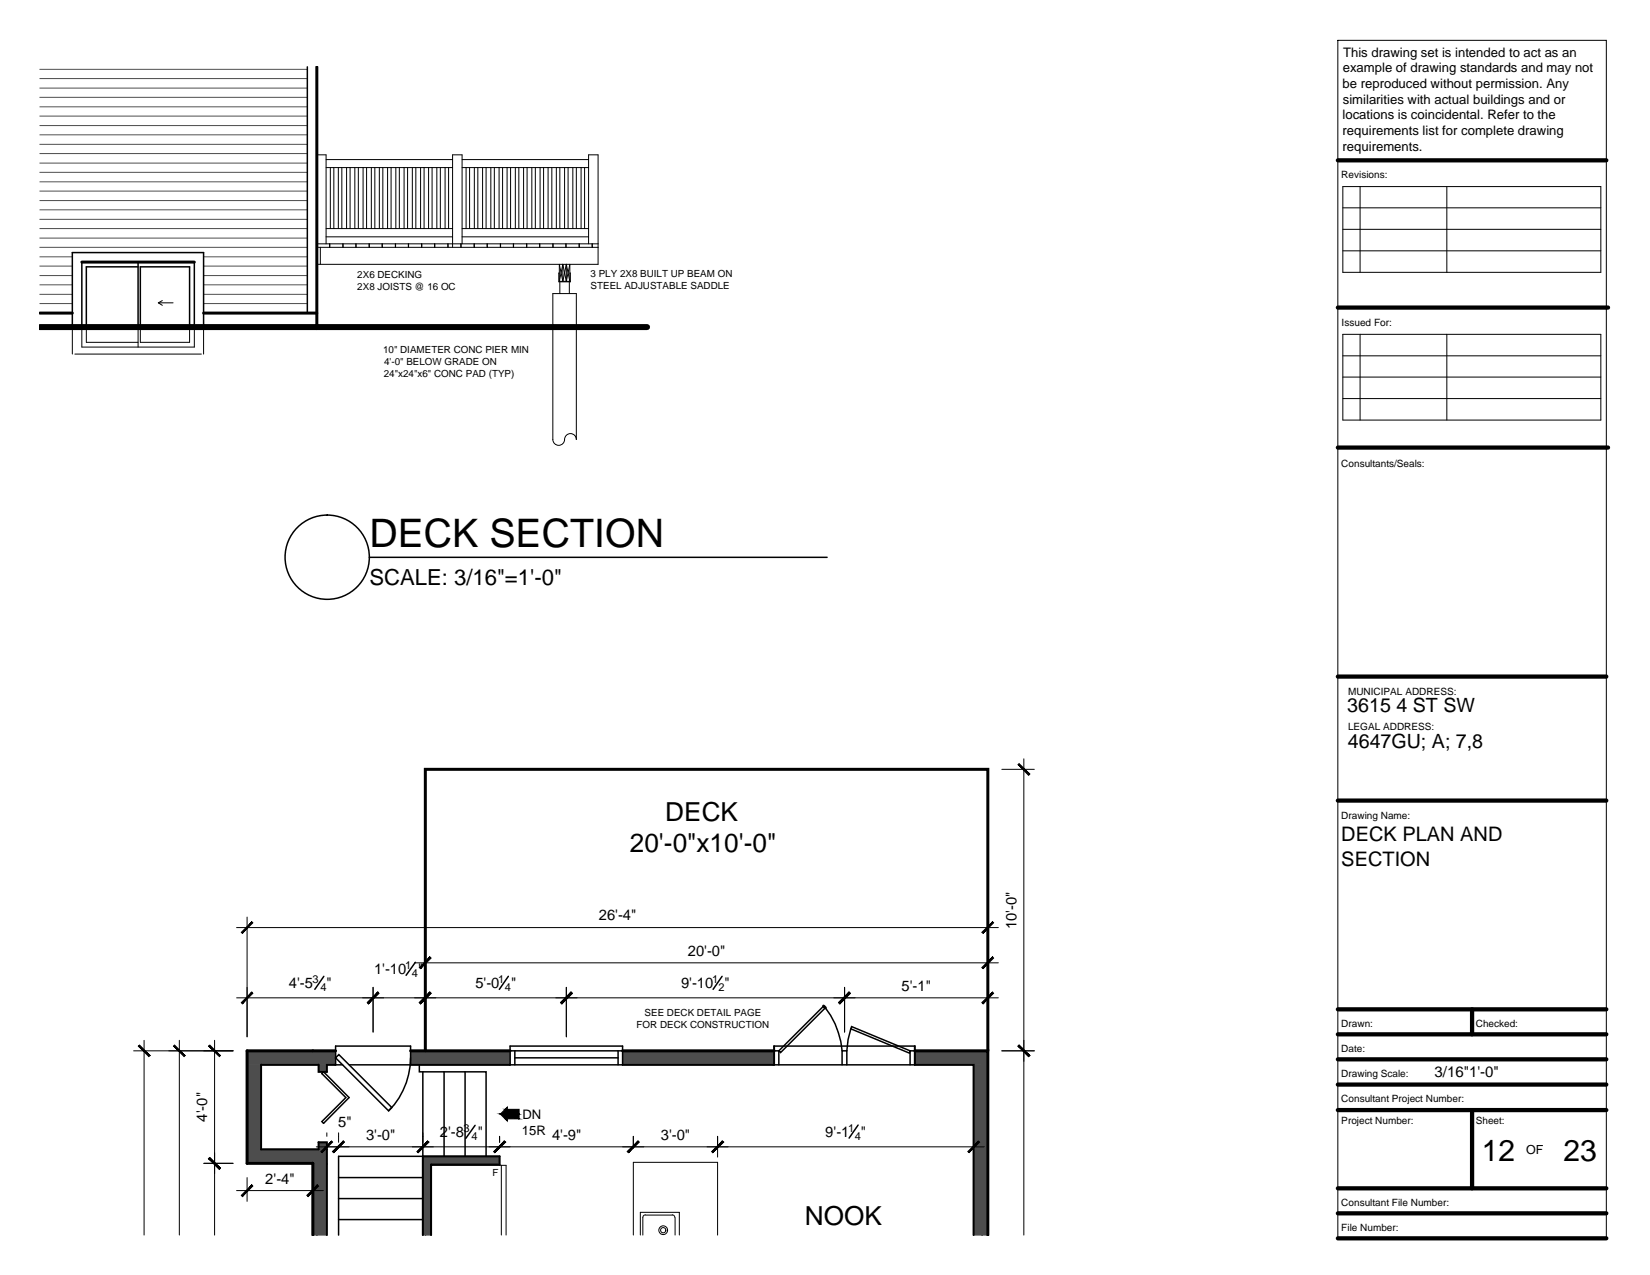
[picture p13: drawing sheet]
<svg xmlns="http://www.w3.org/2000/svg" width="279mm" height="216mm" viewBox="0 0 279 216" stroke-linecap="round" stroke-linejoin="round" font-family="sans-serif">
<defs><g id="words">
<text font-size="6.7" x="62.5" y="92.6">DECK SECTION</text>
<g font-size="5.1">
<text x="250.9" y="196.5">12</text>
<text x="264.7" y="196.5">23</text>
</g>
<g font-size="4.4">
<text x="112.7" y="139">DECK</text>
<text x="106.7" y="144.2">20'-0&quot;x10'-0&quot;</text>
<text x="136.3" y="207.4">NOOK</text>
</g>
<text font-size="3.7" x="62.5" y="99">SCALE: 3/16&quot;=1'-0&quot;</text>
<g font-size="3.4">
<text x="227.1" y="142.3">DECK PLAN AND</text>
<text x="227.1" y="146.6">SECTION</text>
</g>
<g font-size="3.3">
<text x="228.1" y="120.6">3615 4 ST SW</text>
<text x="228.2" y="126.7">4647GU; A; 7,8</text>
</g>
<g font-size="2.5">
<text x="101.4" y="155.8">26'-4&quot;</text>
<text x="116.5" y="161.8">20'-0&quot;</text>
<text x="172.1" y="157.4" transform="rotate(-90 172.1 157.4)">10'-0&quot;</text>
<text x="48.9" y="167.3">4'-5</text>
<text x="55.3" y="167.3">&quot;</text>
<text x="63.3" y="164.9">1'-10</text>
<text x="70.8" y="164.9">&quot;</text>
<text x="80.5" y="167.3">5'-0</text>
<text x="86.5" y="167.3">&quot;</text>
<text x="115.3" y="167.3">9'-10</text>
<text x="122.7" y="167.3">&quot;</text>
<text x="152.7" y="167.8">5'-1&quot;</text>
<text x="242.9" y="182.4">3/16&quot;1'-0&quot;</text>
<text x="35.1" y="189.9" transform="rotate(-90 35.1 189.9)">4'-0&quot;</text>
<text x="57.3" y="190.9">5&quot;</text>
<text x="62" y="193">3'-0&quot;</text>
<text x="74.5" y="192.5">2'-8</text>
<text x="80.9" y="192.5">&quot;</text>
<text x="93.5" y="193">4'-9&quot;</text>
<text x="111.9" y="193">3'-0&quot;</text>
<text x="139.8" y="192.5">9'-1</text>
<text x="145.8" y="192.5">&quot;</text>
<text x="44.9" y="200.4">2'-4&quot;</text>
</g>
<g font-size="2.2">
<text x="227.4" y="9.6">This drawing set is intended to act as an</text>
<text x="227.3" y="14.9">be reproduced without permission. Any</text>
<text x="227.4" y="12.2">example of drawing standards and may not</text>
<text x="227.4" y="17.5">similarities with actual buildings and or</text>
<text x="227.3" y="20.2">locations is coincidental. Refer to the</text>
<text x="227.3" y="22.9">requirements list for complete drawing</text>
<text x="227.3" y="25.5">requirements.</text>
<text x="88.4" y="189.5">DN</text>
<text x="88.4" y="192.1">15R</text>
</g>
<text font-size="2.1" x="258.4" y="195.5">OF</text>
<g font-size="1.9">
<text x="52.9" y="166.4">3</text>
<text x="54.3" y="167.7">4</text>
<text x="68.6" y="164.1">1</text>
<text x="69.7" y="165.4">4</text>
<text x="84.4" y="166.4">1</text>
<text x="85.5" y="167.8">4</text>
<text x="120.6" y="166.4">1</text>
<text x="121.7" y="167.8">2</text>
<text x="78.5" y="191.7">3</text>
<text x="143.6" y="191.6">1</text>
<text x="79.9" y="193">4</text>
<text x="144.8" y="193">4</text>
</g>
<g font-size="1.7">
<text x="227.1" y="30.2">Revisions:</text>
<text x="60.5" y="47.1">2X6 DECKING</text>
<text x="100" y="46.9">3 PLY 2X8 BUILT UP BEAM ON</text>
<text x="60.5" y="49.2">2X8 JOISTS @ 16 OC</text>
<text x="100" y="48.9">STEEL ADJUSTABLE SADDLE</text>
<text x="64.9" y="59.8">10&quot; DIAMETER CONC PIER MIN</text>
<text x="227.2" y="55.1">Issued For:</text>
<text x="65" y="63.8">24&quot;x24&quot;x6&quot; CONC PAD (TYP)</text>
<text x="65" y="61.8">4'-0&quot; BELOW GRADE ON</text>
<text x="227.1" y="79.1">Consultants/Seals:</text>
<text x="228.3" y="117.7">MUNICIPAL ADDRESS:</text>
<text x="228.3" y="123.6">LEGAL ADDRESS:</text>
<text x="227.1" y="138.7">Drawing Name:</text>
<text x="109.1" y="172">SEE DECK DETAIL PAGE</text>
<text x="227.1" y="173.9">Drawn:</text>
<text x="249.9" y="173.9">Checked:</text>
<text x="107.8" y="174">FOR DECK CONSTRUCTION</text>
<text x="227.1" y="178.2">Date:</text>
<text x="227.1" y="182.4">Drawing Scale:</text>
<text x="227.1" y="190.4">Project Number:</text>
<text x="227.1" y="186.7">Consultant Project Number:</text>
<text x="249.9" y="190.4">Sheet:</text>
<text x="83.4" y="199.1">F</text>
<text x="227.1" y="208.5">File Number:</text>
<text x="227.1" y="204.3">Consultant File Number:</text>
</g>
</g></defs>
<!-- layer: Structural -->
<g fill="none" stroke="#000" stroke-width=".17">
<path d="M55.2 27h21.4M55.2 28.4h21.4M55.2 38.7h21.4M78.2 27h21.5M78.2 28.4h21.5M78.2 38.7h21.5M53.7 41.9h47.6M53.7 44.8h47.6v-3.5h-47.6v4.3M54.2 41.9v2.9M55.2 40.1h21.4M55.8 41.3v.6M55.9 41.3v.6"/>
<path d="M58.1 41.3v.6M60.3 41.3v.6M62.5 41.3v.6M64.7 41.3v.6M66.9 41.3v.6M67 41.3v.6M69.1 41.3v.6M69.2 41.3v.6M71.4 41.3v.6M73.6 41.3v.6M75.8 41.3v.6M75.9 41.3v.6"/>
<path d="M76.6 41.3v.6M78 41.3v.6M78.1 41.3v.6M78.2 40.1h21.5M80.3 41.3v.6M82.5 41.3v.6M84.7 41.3v.6M84.8 41.3v.6M86.9 41.3v.6M87 41.3v.6M89.2 41.3v.6M91.4 41.3v.6"/>
<path d="M93.6 41.3v.6M93.6 49.7h4M93.7 41.3v.6M94.6 46.2v1.5h2v-1.5M94.7 44.8v2.8h1.8v-2.8M95.3 44.8v2.8M95.8 41.3v.6M95.9 41.3v.6M95.9 44.8v2.8M98.1 41.3v.6M100.3 41.3v.6"/>
</g>
<!-- layer: Hatch Detail -->
<g fill="none" stroke="#4d4d4d" stroke-width=".17">
<path d="M6.7 11.7h45.3M6.7 13.3h45.3M6.7 14.9h45.3M6.7 16.5h45.3M6.7 18.1h45.3M6.7 19.7h45.3M6.7 21.3h45.3M6.7 22.8h45.3M6.7 24.4h45.3M6.7 26h45.3M6.7 27.6h45.3M6.7 29.2h45.3"/>
<path d="M6.7 30.8h45.3M6.7 32.4h45.3M6.7 34h45.3M6.7 35.5h45.3M6.7 37.1h45.3M6.7 38.7h45.3M6.7 40.3h45.3M6.7 41.9h45.3M6.7 43.5h5.5M6.7 45.1h5.5M6.7 46.7h5.5M6.7 48.2h5.5"/>
<path d="M6.7 49.8h5.5M6.7 51.4h5.5M34.5 43.5h17.5M34.5 45.1h17.5M34.5 46.7h17.5M34.5 48.2h17.5M34.5 49.8h17.5M34.5 51.4h17.5"/>
</g>
<!-- layer: Wall Standard -->
<path d="M53.7 11.3v44.1M6.7 53h5.5M13.9 44.4h19M34.5 53h19.2M56.8 177.9h-15v19.1h11.2v12.1M69.5 177.9h16.9M72 177.9v-47.6h95.3v47.6M105.4 177.9h25.7M139.5 170.4l.3 .3M154.9 177.9h12.4v31.2" fill="none" stroke="#000" stroke-width=".51"/>
<path d="M52 11.3v41.7M54.8 165.3l-1.5 2.2M70.3 163l-1.5 2.2M86.1 165.3l-1.5 2.2M122.3 165.3l-1.6 2.2M80.4 190.6l-1.5 2.2M145.3 190.5l-1.5 2.2" fill="none" stroke="#000" stroke-width=".25"/>
<path d="M6.7 55.4h47" fill="none" stroke="#000" stroke-width="1"/>
<!-- layer: Windows Doors -->
<g fill="none" stroke="#000" stroke-width=".25">
<path d="M12.2 55.4v-12.6h22.3v12.6M13.9 55.4v-11h9.5v11M16.2 44.4h16.7v11M23.4 45.2h-8.8v10.2M23.8 55.4v-10.2h8.3v10.2M57.4 178.6l9 9-.6 .5-9-9zM69.5 179.1a12.8 12.8 0 0 1-3.7 9M86.4 177.1h19v3.2h-19zM86.4 177.9h19M87.2 177.9v2.4M87.2 179.1h17.5M104.7 177.9v2.4"/>
<path d="M131.1 177.9h.8v2.4M131.1 177.1h23.8M139.5 170.4l-7.6 7.5 .3 .3 7.6-7.5a13.5 13.5 0 0 1 2.8 7.2M144.1 174.2l-.5 1.8-.2 1.9M144.2 173.8l9.9 4.1-.1 .4-9.9-4.1zM154.9 177.9h-.8v2.4M54.5 181.8l.3-.3 4.3 4.4-4.3 4.3-.3-.3 4.1-4zM58 180.3h-1.2v-3.2h12.7v3.2h-10.3M131.1 180.3h23.8M142.6 180.3v-2.4h.8v2.4"/>
</g>
<path d="M12.2 55.4v4.6M12.7 60h21.4M13.9 55.4v3.4h19v-3.4M14.6 55.4v2.6h8.8M23.4 55.4v3.4M23.8 55.4v2.6h8.3v-2.6M26.8 51.3h2.5M26.8 51.3l.7 .4M27.5 50.9l-.7 .4M34.5 55.4v4.6" fill="none" stroke="#000" stroke-width=".17"/>
<!-- layer: Structural -->
<path d="M53.7 55.4h55.9" fill="none" stroke="#000" stroke-width="1"/>
<!-- layer: Electrical -->
<g fill="none" stroke="#000" stroke-width=".17">
<path d="M226.5 6.8h45.5v202.9h-45.5zM55.9 28.4v10.3M56.5 28.4v10.3M57.3 28.4v10.3M57.9 28.4v10.3M58.7 28.4v10.3M59.3 28.4v10.3M60.1 28.4v10.3M60.7 28.4v10.3M61.5 28.4v10.3M62.1 28.4v10.3M62.9 28.4v10.3"/>
<path d="M63.5 28.4v10.3M64.2 28.4v10.3M64.8 28.4v10.3M65.6 28.4v10.3M66.2 28.4v10.3M67 28.4v10.3M67.6 28.4v10.3M68.4 28.4v10.3M69 28.4v10.3M69.8 28.4v10.3M70.4 28.4v10.3M71.2 28.4v10.3"/>
<path d="M71.8 28.4v10.3M72.6 28.4v10.3M73.2 28.4v10.3M74 28.4v10.3M74.6 28.4v10.3M75.4 28.4v10.3M76 28.4v10.3M78.9 28.4v10.3M79.5 28.4v10.3M80.3 28.4v10.3M80.9 28.4v10.3M81.7 28.4v10.3"/>
<path d="M82.3 28.4v10.3M83.1 28.4v10.3M83.7 28.4v10.3M84.5 28.4v10.3M85.1 28.4v10.3M85.9 28.4v10.3M86.5 28.4v10.3M87.3 28.4v10.3M87.9 28.4v10.3M88.7 28.4v10.3M89.3 28.4v10.3M90.1 28.4v10.3"/>
<path d="M90.6 28.4v10.3M91.5 28.4v10.3M92 28.4v10.3M92.8 28.4v10.3M93.4 28.4v10.3M94.2 28.4v10.3M94.8 28.4v10.3M95.6 28.4v10.3M96.2 28.4v10.3M97 28.4v10.3M97.6 28.4v10.3M98.4 28.4v10.3"/>
<path d="M99 28.4v10.3M53.7 41.3v-15.1h1.5v15.1M76.6 41.3v-15.1h1.6v15.1M93.6 49.7v24.7a.99 .99 0 0 0 1 1 .99 .99 0 0 0 1-1 .99 .99 0 0 1 1-1 .99 .99 0 0 1 1 1v-24.7M94.6 46.2h.1M94.7 44.8l.6 2.8 .6-2.8 .6 2.8M94.8 47.7v2M96.4 47.7v2M96.5 46.2h.1M96.5 44.8l-.6 2.8-.6-2.8-.6 2.8M99.7 41.3v-15.1h1.6v15.1"/>
</g>
<!-- layer: Text Titles -->
<g fill="none" stroke="#000" stroke-width=".25">
<path d="M62.5 94.4h77.6"/>
<circle cx="55.4" cy="94.4" r="7.1"/>
</g>
<!-- layer: Hatch General -->
<g fill="#4d4d4d" stroke="#4d4d4d" stroke-width=".17">
<path d="M41.8 177.9l15 2.4v-2.4zM41.8 177.9l15 2.4h-15z"/>
<path d="M53.9 180.3l1.4 1.2v-1.2zM53.9 180.3l1.4 1.2h-1.4z"/>
<path d="M53.9 193.4l1.4 1.2v-1.2zM53.9 193.4l1.4 1.2h-1.4z"/>
<path d="M41.8 180.3l2.4 14.3v-14.3zM41.8 180.3l2.4 14.3h-2.4z"/>
<path d="M41.8 194.6l13.5 2.4v-2.4zM41.8 194.6l13.5 2.4h-13.5z"/>
<path d="M53 197l.7 12.1h-.7zM53 197l.7 12.1 1.6-12.1zM55.3 197v12.1h-1.6z"/>
<path d="M154.9 177.9l12.4 2.4v-2.4zM154.9 177.9l12.4 2.4h-12.4z"/>
<path d="M105.4 177.9l25.7 2.4v-2.4zM105.4 177.9l25.7 2.4h-25.7z"/>
<path d="M69.5 177.9l16.9 2.4v-2.4zM69.5 177.9l16.9 2.4h-16.9z"/>
<path d="M164.9 180.3l1.4 28.8h-1.4zM164.9 180.3l1.4 28.8 1-28.8zM167.3 180.3v28.8h-1z"/>
<path d="M71.6 195.8l13 1.4v-1.4zM71.6 195.8l13 1.4h-13z"/>
<path d="M71.6 197.2l.5 11.9h-.5zM71.6 197.2l.5 11.9 .9-11.9zM73 197.2v11.9h-.9z"/>
</g>
<!-- layer: Wall Standard -->
<path d="M131.1 177.1v3.2h-25.7M154.9 177.1v3.2h10v28.8M56.8 180.3h-1.5v1.2h-1.4v-1.2h-9.7v14.3h9.7v-1.2h1.4v15.7M69.5 180.3h16.9M71.6 209.1v-13.3h13v1.4h-11.6v11.9" fill="none" stroke="#000" stroke-width=".34"/>
<!-- layer: fixtures -->
<g fill="none" stroke="#000" stroke-width=".17">
<path d="M84.9 197.3v11.8M73 209.1v-11.8h12.7v11.8M107.2 209.1v-12.3h14.3v12.3M108.4 209.1v-3.8h6.6v3.8M109.3 205.7l-.4 .2v.3v2.9M109.3 205.8h4.5M113.8 205.7l.4 .2 .1 .3M114.3 206.2v2.9"/>
<circle cx="112.3" cy="208.3" r=".74"/>
<circle cx="112.3" cy="208.3" r=".44"/>
</g>
<!-- layer: Stairs -->
<path d="M57.3 199.4h14.3M71 180.3v1.2h11.3v14.3M71.6 181.5v14.3h-14.3v13.3M75.2 181.5v14.3M78.8 181.5v14.3M57.3 203h14.3M57.3 206.5h14.3" fill="none" stroke="#000" stroke-width=".25"/>
<!-- layer: Text Notes 48 -->
<g fill="#000" stroke="#000" stroke-width=".17">
<path d="M85.5 189.5h.4v.3zM85.9 187.5v.3h-.4z"/>
<path d="M85.5 187.8l2.4 .9v-.9zM85.5 187.8l2.4 .9h-3.2z"/>
<path d="M84.7 188.7l3.2 .8v-.8zM84.7 188.7l3.2 .8h-2.4z"/>
</g>
<!-- layer: Wall Standard -->
<g fill="none" stroke="#000" stroke-width=".17">
<path d="M169.6 130.3h5.5M173.4 128.5v80.6M40.1 157.1h129M41.8 155.3v20.3M167.3 155.3v20.3M22.6 177.9h16.9M24.4 176.2v32.9M30.4 176.2v32.9M36.3 176.2v32.9M40.1 169h129M63.2 167.2v7.6M70.2 163h98.9"/>
<path d="M72 161.3v14.3M95.9 167.2v8.4M143 167.2v7.6M169.6 177.9h5.5M34.5 197h5M41.8 199.4v4M53 199.4v4M53.6 194.2h113.1M55.3 191.8v.6M57.3 191.8v1.6M71.6 191.8v1.6M84.6 192.4v1"/>
<path d="M107.2 192.4v2M121.5 192.4v3.5M164.9 192.4v3.5M40.1 201.6h14.7"/>
</g>
<g fill="#000" stroke="#000" stroke-width=".17">
<path d="M172.4 129.5l1.8 1.8 .2-.2zM172.4 129.5l.2-.2 1.8 1.8z"/>
<path d="M42.6 156.1l-1.6 1.9 1.8-1.7zM42.6 156.1l-1.6 1.9-.1-.1z"/>
<path d="M166.3 157.9l.2 .1 1.6-1.9zM168.1 156.1l.1 .2-1.7 1.7z"/>
<path d="M23.4 177.1l1.8 1.8 .2-.2zM23.4 177.1l.2-.1 1.8 1.7z"/>
<path d="M29.4 177.1l1.8 1.8 .1-.2zM29.4 177.1l.2-.1 1.7 1.7z"/>
<path d="M35.3 177.1l1.8 1.8 .2-.2zM35.3 177.1l.2-.1 1.8 1.7z"/>
<path d="M42.6 168l-1.6 2 1.8-1.8zM42.6 168l-1.6 2-.1-.2z"/>
<path d="M62.2 169.8l.2 .2 1.6-2zM64 168l.1 .2-1.7 1.8z"/>
<path d="M64 168l-1.6 2 1.7-1.8zM64 168l-1.6 2-.2-.2z"/>
<path d="M71 169.8l.2 .2 1.6-2zM72.8 168l.2 .2-1.8 1.8z"/>
<path d="M72.8 168l-1.6 2 1.8-1.8zM72.8 168l-1.6 2-.2-.2z"/>
<path d="M72.8 162l-1.6 2 1.8-1.8zM72.8 162l-1.6 2-.2-.2z"/>
<path d="M94.9 169.8l.2 .2 1.6-2zM96.7 168l.2 .2-1.8 1.8z"/>
<path d="M96.7 168l-1.6 2 1.8-1.8zM96.7 168l-1.6 2-.2-.2z"/>
<path d="M142 169.8l.2 .2 1.6-2zM143.8 168l.2 .2-1.8 1.8z"/>
<path d="M143.8 168l-1.6 2 1.8-1.8zM143.8 168l-1.6 2-.2-.2z"/>
<path d="M166.3 169.8l.2 .2 1.6-2zM168.1 168l.1 .2-1.7 1.8z"/>
<path d="M166.3 163.8l.2 .2 1.6-2zM168.1 162l.1 .2-1.7 1.8z"/>
<path d="M172.6 177l-.2 .1 2 1.6zM172.4 177.1l2 1.6-.2 .2z"/>
<path d="M172.4 177.1l1.8 1.8 .2-.2zM172.4 177.1l.2-.1 1.8 1.7z"/>
<path d="M35.3 196.2l2 1.6-1.8-1.8zM35.3 196.2l2 1.6-.2 .2z"/>
<path d="M35.3 196.2l1.8 1.8 .2-.2zM35.3 196.2l.2-.2 1.8 1.8z"/>
<path d="M54.3 195l.2 .2 1.6-2zM56.1 193.2l.2 .2-1.8 1.8z"/>
<path d="M58.1 193.2l-1.6 2 1.8-1.8zM56.3 195l1.8-1.8-1.6 2z"/>
<path d="M58.1 193.2l-1.6 2 1.8-1.8zM56.3 195l1.8-1.8-1.6 2z"/>
<path d="M70.6 195l.2 .2 1.6-2zM72.4 193.2l.2 .2-1.8 1.8z"/>
<path d="M72.4 193.2l-1.6 2 1.8-1.8zM72.4 193.2l-1.6 2-.2-.2z"/>
<path d="M83.6 195l.2 .2 1.6-2zM85.4 193.2l.2 .2-1.8 1.8z"/>
<path d="M85.4 193.2l-1.6 2 1.8-1.8zM85.4 193.2l-1.6 2-.2-.2z"/>
<path d="M106.2 195l.2 .2 1.6-2zM108 193.2l.2 .2-1.8 1.8z"/>
<path d="M108 193.2l-1.6 2 1.8-1.8zM106.2 195l1.8-1.8-1.6 2z"/>
<path d="M120.5 195l.2 .2 1.6-2zM122.3 193.2l.2 .2-1.8 1.8z"/>
<path d="M122.3 193.2l-1.6 2 1.8-1.8zM122.3 193.2l-1.6 2-.2-.2z"/>
<path d="M163.9 195l.2 .2 1.6-2zM165.7 193.2l.2 .2-1.8 1.8z"/>
<path d="M42.6 200.6l-1.6 2 1.8-1.8zM42.6 200.6l-1.6 2-.1-.2z"/>
<path d="M52 202.4l.2 .2 1.5-2zM53.7 200.6l.2 .2-1.7 1.8z"/>
</g>
<!-- layer: Tbk-lines -->
<g fill="none" stroke="#000" stroke-width=".72">
<path d="M226.5 27.1h45.5M226.5 52.1h45.8M226.5 75.8h45.8M226.5 114.6h45.5M226.5 135.6h45.5M226.5 170.9h45.5M226.5 175.1h45.5M226.5 179.4h45.5M249.3 170.9v4.2M226.5 188h45.5M226.5 183.7h45.5M249.3 188v13.2"/>
<path d="M226.5 209.7h45.5M226.5 205.5h45.5M226.5 201.2h45.5"/>
</g>
<!-- layer: Tbk-text -->
<path d="M227.4 31.6h43.7v14.5h-43.7zM227.4 38.8h43.7M227.4 35.2h43.7M230.3 31.6v14.5M245 31.6v14.5M227.4 56.6h43.7v14.5h-43.7zM227.4 42.5h43.7M230.3 56.6v14.5M245 56.6v14.5M227.4 67.5h43.7M227.4 63.9h43.7M227.4 60.3h43.7" fill="none" stroke="#000" stroke-width=".17"/>
<use href="#words"/>
</svg>
